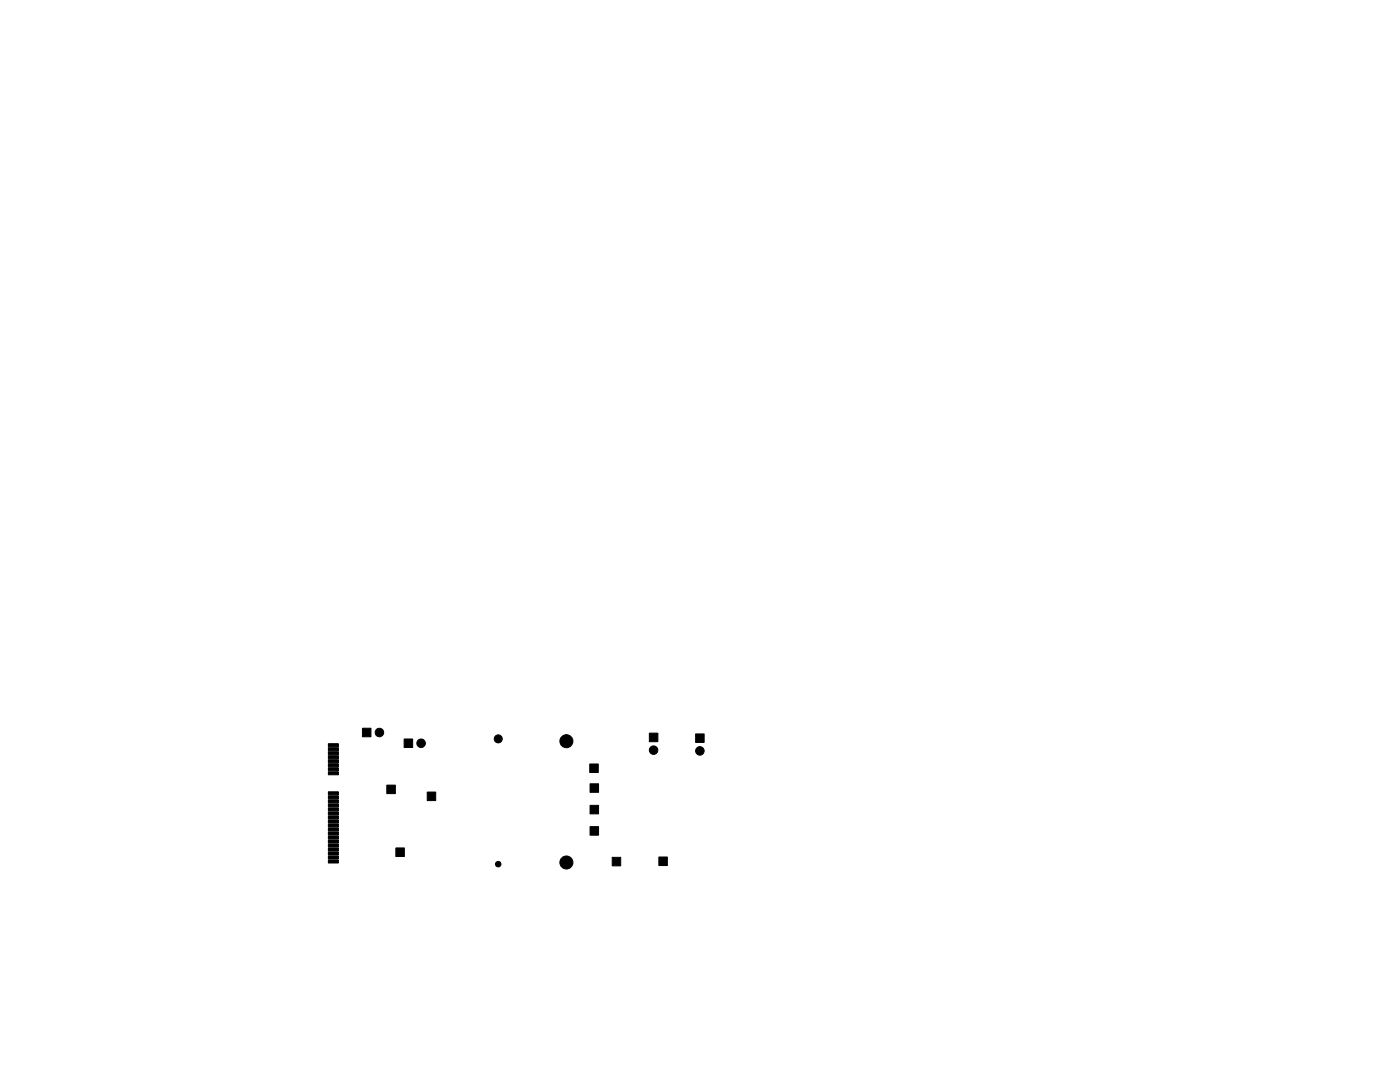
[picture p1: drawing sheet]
<svg xmlns="http://www.w3.org/2000/svg" width="279mm" height="216mm" viewBox="0 0 279 216" stroke-linecap="round" stroke-linejoin="round" font-family="sans-serif">
<g fill="#000" stroke="#000" stroke-width=".2">
<path d="M65.5 148.4h2v.6h-2zM65.5 149.2h2v.6h-2zM65.5 150h2v.6h-2zM65.5 150.8h2v.6h-2zM65.5 151.6h2v.6h-2zM65.5 152.4h2v.6h-2zM65.5 153.2h2v.6h-2zM65.5 154h2v.6h-2zM65.5 158h2v.6h-2zM65.5 158.8h2v.6h-2zM65.5 159.6h2v.6h-2zM72.3 145.3h1.7v1.7h-1.7z"/>
<path d="M77.2 156.7h1.7v1.7h-1.7zM80.7 147.5h1.7v1.7h-1.7zM85.3 158h1.7v1.7h-1.7zM117.7 152.4h1.7v1.7h-1.7zM117.8 156.4h1.7v1.7h-1.7zM129.6 146.3h1.7v1.7h-1.7zM138.8 146.4h1.7v1.7h-1.7zM65.5 160.4h2v.6h-2zM65.5 161.2h2v.6h-2zM65.5 162h2v.6h-2zM65.5 162.8h2v.6h-2zM65.5 163.6h2v.6h-2z"/>
<path d="M65.5 164.4h2v.6h-2zM65.5 165.2h2v.6h-2zM65.5 166h2v.6h-2zM65.5 166.8h2v.6h-2zM65.5 167.6h2v.6h-2zM65.5 168.4h2v.6h-2zM65.5 169.2h2v.6h-2zM65.5 170h2v.6h-2zM65.5 170.8h2v.6h-2zM65.5 171.6h2v.6h-2zM79 169.2h1.7v1.7h-1.7zM117.8 160.7h1.7v1.7h-1.7z"/>
<path d="M117.8 164.9h1.7v1.7h-1.7zM122.2 171.1h1.7v1.7h-1.7zM131.5 171h1.7v1.7h-1.7z"/>
<circle cx="75.7" cy="146.2" r=".85"/>
<circle cx="84" cy="148.3" r=".85"/>
<circle cx="99.4" cy="147.4" r=".8"/>
<circle cx="113" cy="147.9" r="1.3"/>
<circle cx="130.4" cy="149.7" r=".85"/>
<circle cx="139.7" cy="149.8" r=".85"/>
<circle cx="99.4" cy="172.4" r=".55"/>
<circle cx="113" cy="172.1" r="1.3"/>
</g>
</svg>
